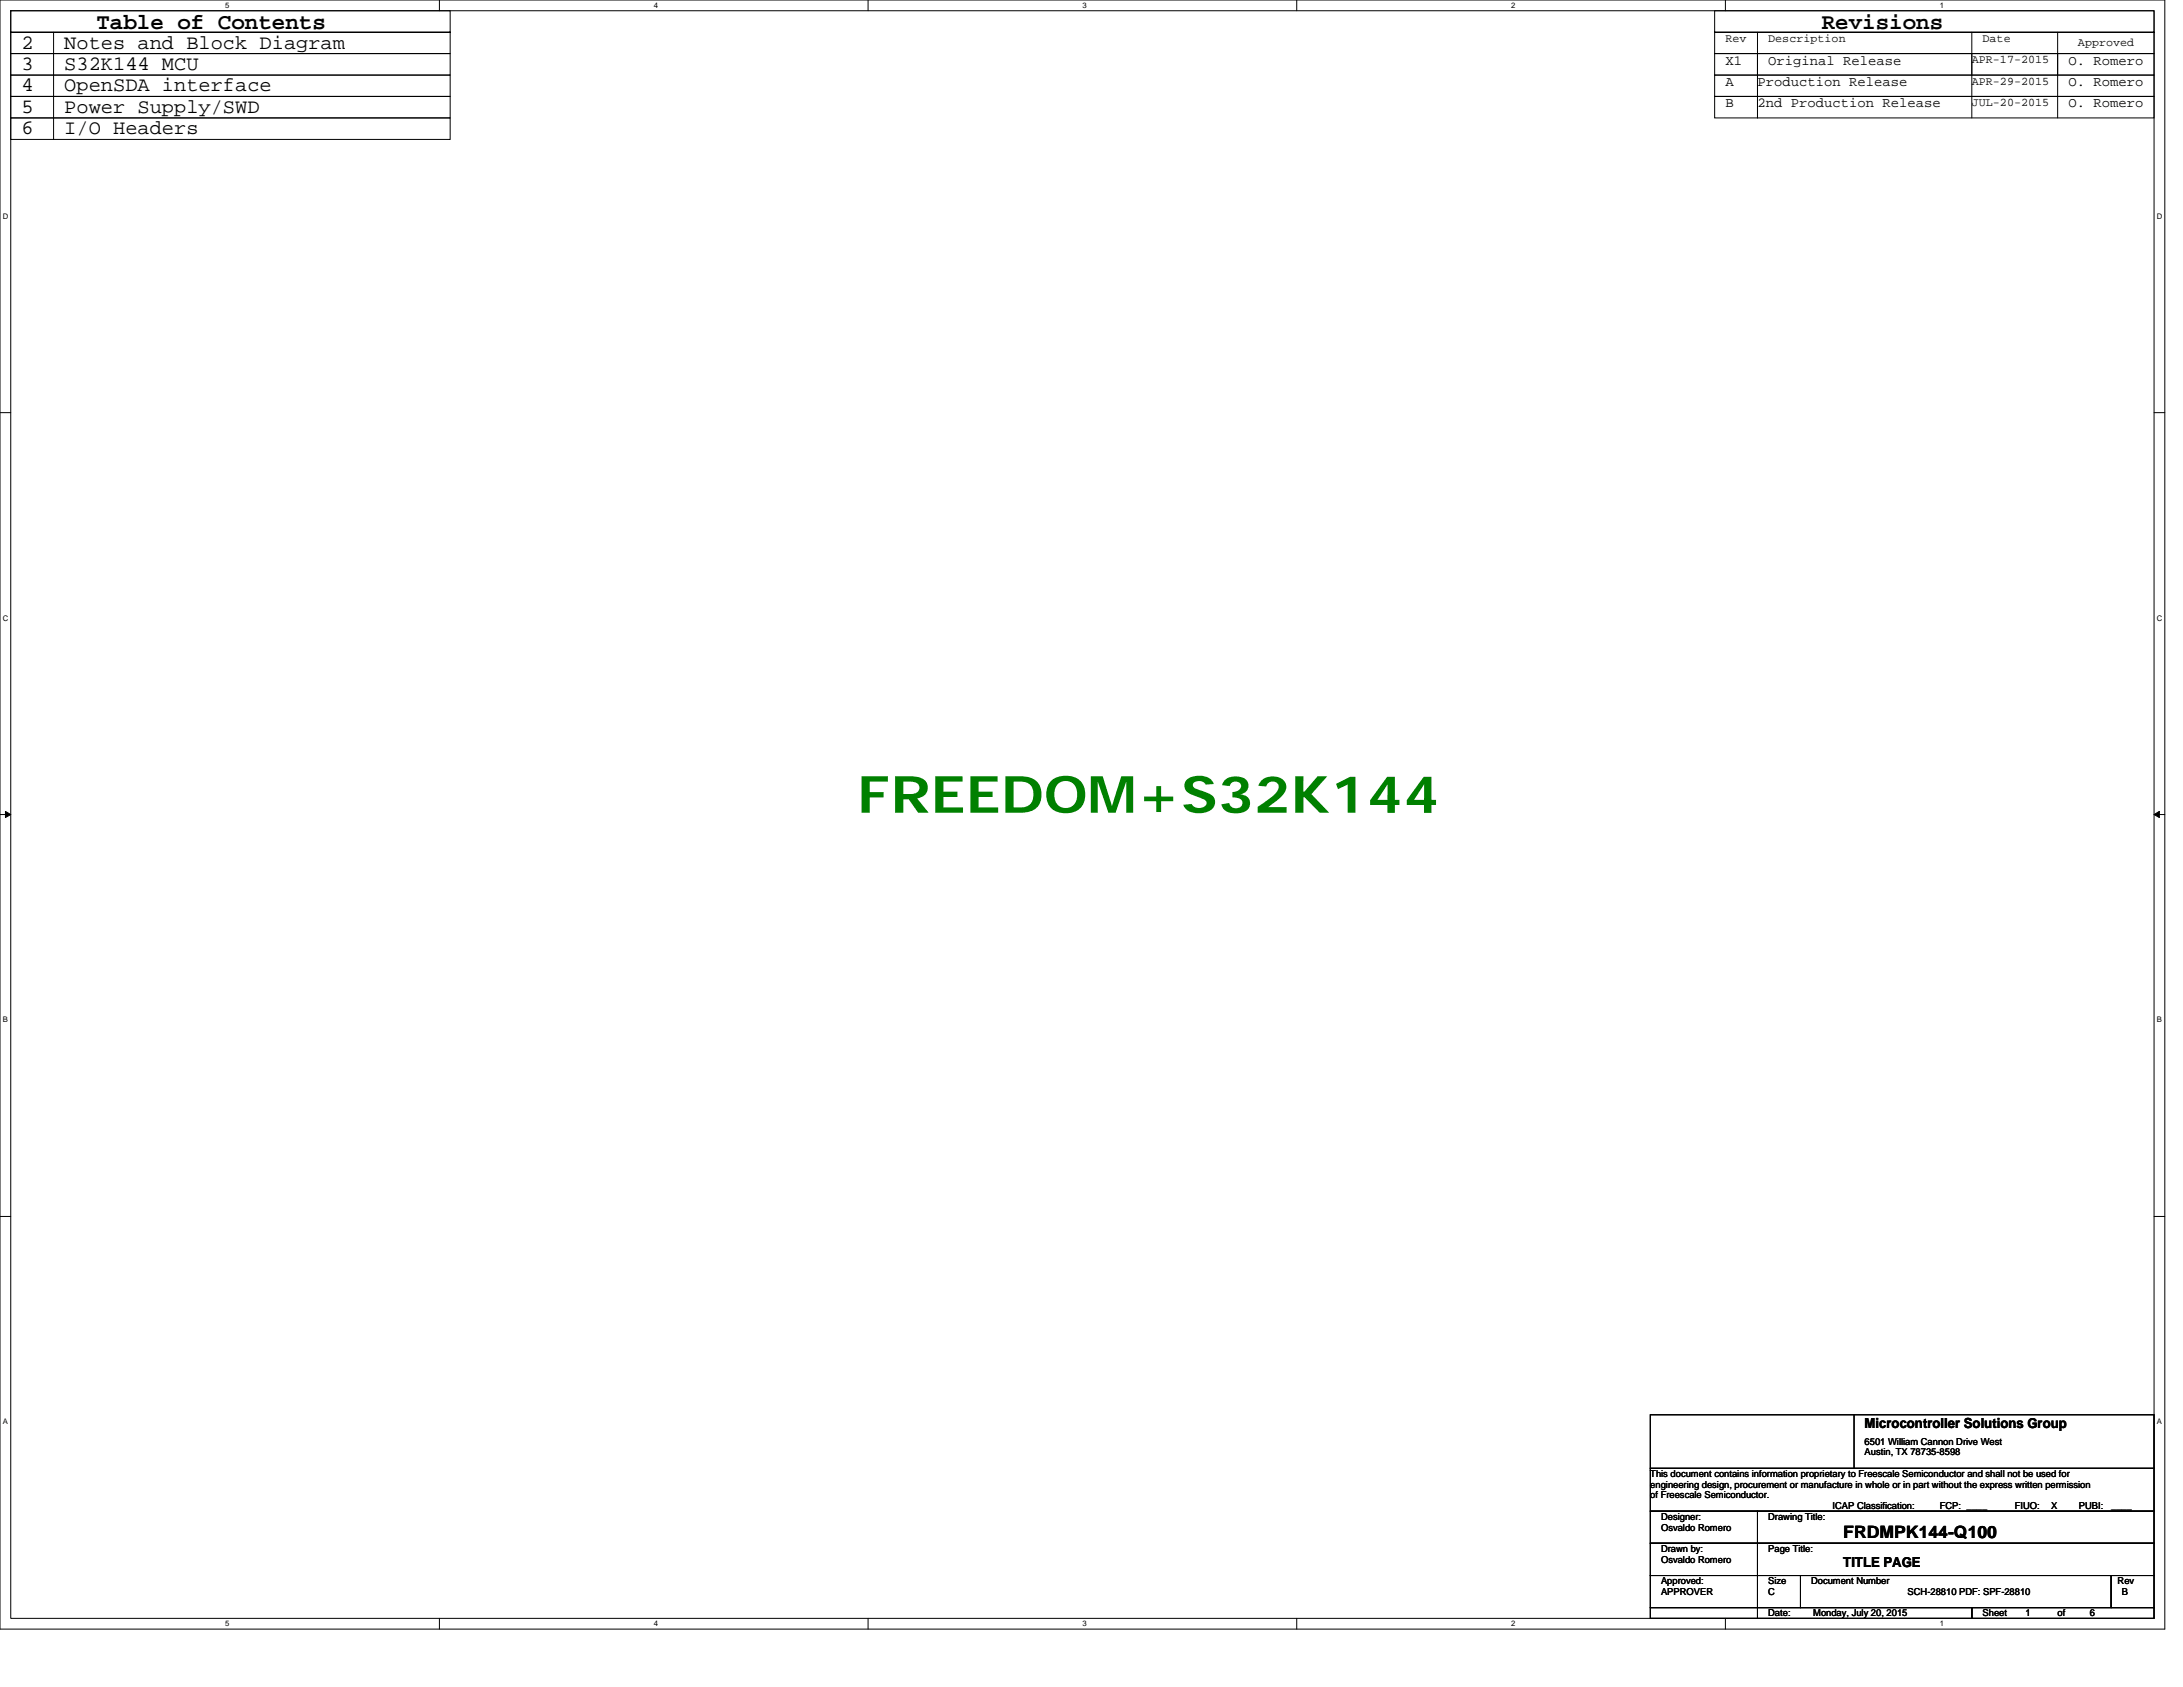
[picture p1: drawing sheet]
<svg xmlns="http://www.w3.org/2000/svg" width="279mm" height="216mm" viewBox="0 0 279 216" stroke-linecap="round" stroke-linejoin="round" font-family="sans-serif">
<defs><g id="words">
<text font-size="6.6" fill="#008000" x="109.7" y="104">FREEDOM+S32K144</text>
<g font-size="2.9">
<text x="12.3" y="3.8">Table of Contents</text>
<text x="233.2" y="3.8">Revisions</text>
</g>
<g font-size="2.6">
<text x="2.8" y="6.2">2</text>
<text x="2.8" y="9">3</text>
<text x="2.8" y="11.7">4</text>
<text x="8.2" y="6.2">Notes and Block Diagram</text>
<text x="8.2" y="9">S32K144 MCU</text>
<text x="8.2" y="11.7">OpenSDA interface</text>
<text x="2.8" y="14.4">5</text>
<text x="2.8" y="17.2">6</text>
<text x="8.2" y="14.4">Power Supply/SWD</text>
<text x="8.2" y="17.2">I/O Headers</text>
</g>
<text font-size="2.2" x="235.9" y="196.8">FRDMPK144-Q100</text>
<g font-size="1.8">
<text x="220.8" y="8.3">X1</text>
<text x="220.8" y="11">A</text>
<text x="224.9" y="11">Production Release</text>
<text x="226.3" y="8.3">Original Release</text>
<text x="264.7" y="11">O. Romero</text>
<text x="264.7" y="8.3">O. Romero</text>
<text x="220.8" y="13.7">B</text>
<text x="224.9" y="13.7">2nd Production Release</text>
<text x="264.7" y="13.7">O. Romero</text>
<text x="238.7" y="182.7">Microcontroller Solutions Group</text>
<text x="235.9" y="200.5">TITLE PAGE</text>
</g>
<g font-size="1.5">
<text x="220.8" y="5.3">Rev</text>
<text x="226.3" y="5.3">Description</text>
<text x="253.7" y="5.3">Date</text>
<text x="266" y="5.9">Approved</text>
<text x="252.4" y="8.1">APR-17-2015</text>
<text x="252.4" y="10.8">APR-29-2015</text>
<text x="252.4" y="13.5">JUL-20-2015</text>
</g>
<g font-size="1.2">
<text x="238.7" y="184.9">6501 William Cannon Drive West</text>
<text x="211.2" y="189">This document contains information proprietary to Freescale Semiconductor and shall not be used for</text>
<text x="211.2" y="190.4">engineering design, procurement or manufacture in whole or in part without the express written permission</text>
<text x="211.2" y="191.8">of Freescale Semiconductor.</text>
<text x="238.7" y="186.2">Austin, TX 78735-8598</text>
<text x="212.6" y="194.5">Designer:</text>
<text x="212.6" y="195.9">Osvaldo Romero</text>
<text x="226.3" y="194.5">Drawing Title:</text>
<text x="234.5" y="193.1">ICAP Classification:</text>
<text x="248.3" y="193.1">FCP: ____</text>
<text x="257.9" y="193.1">FIUO:</text>
<text x="262.5" y="193.1">X</text>
<text x="266.1" y="193.1">PUBI:</text>
<text x="270.2" y="193.1">____</text>
<text x="212.6" y="198.6">Drawn by:</text>
<text x="212.6" y="202.8">Approved:</text>
<text x="212.6" y="200">Osvaldo Romero</text>
<text x="226.3" y="202.8">Size</text>
<text x="226.3" y="198.6">Page Title:</text>
<text x="231.8" y="202.8">Document Number</text>
<text x="271" y="202.8">Rev</text>
<text x="212.6" y="204.1">APPROVER</text>
<text x="226.3" y="206.9">Date:</text>
<text x="226.3" y="204.1">C</text>
<text x="232.1" y="206.9">Monday, July 20, 2015</text>
<text x="244.2" y="204.1">SCH-28810 PDF: SPF-28810</text>
<text x="253.7" y="206.9">Sheet</text>
<text x="259.2" y="206.9">1</text>
<text x="263.4" y="206.9">of</text>
<text x="267.5" y="206.9">6</text>
<text x="271.6" y="204.1">B</text>
</g>
<g font-size="1">
<text x="28.8" y="1">5</text>
<text x="83.7" y="1">4</text>
<text x="138.5" y="1">3</text>
<text x="193.4" y="1">2</text>
<text x="248.3" y="1">1</text>
<text x=".4" y="28">D</text>
<text x="276.1" y="28">D</text>
<text x=".4" y="79.4">C</text>
<text x="276.1" y="79.4">C</text>
<text x=".4" y="130.9">B</text>
<text x="276.1" y="130.9">B</text>
<text x=".4" y="182.3">A</text>
<text x="276.1" y="182.3">A</text>
<text x="28.8" y="208.2">5</text>
<text x="83.7" y="208.2">4</text>
<text x="138.5" y="208.2">3</text>
<text x="193.4" y="208.2">2</text>
<text x="248.3" y="208.2">1</text>
</g>
</g></defs>
<path d="M0 0h277.1v208.5h-277.1zM1.4 1.4h274.3v205.7h-274.3z" fill="none" stroke="#000" stroke-width=".13"/>
<g fill="#fff">
<path d="M28.8 .1h.6v1.1h-.6z"/>
<path d="M28.8 207.3h.6v1.1h-.6z"/>
</g>
<path d="M56.2 0v1.4M56.2 207.1v1.4" fill="none" stroke="#000" stroke-width=".13"/>
<g fill="#fff">
<path d="M83.7 .1h.5v1.1h-.5z"/>
<path d="M83.7 207.3h.5v1.1h-.5z"/>
</g>
<path d="M111.1 0v1.4M111.1 207.1v1.4" fill="none" stroke="#000" stroke-width=".13"/>
<g fill="#fff">
<path d="M138.5 .1h.6v1.1h-.6z"/>
<path d="M138.5 207.3h.6v1.1h-.6z"/>
</g>
<path d="M166 0v1.4M166 207.1v1.4" fill="none" stroke="#000" stroke-width=".13"/>
<g fill="#fff">
<path d="M193.4 .1h.6v1.1h-.6z"/>
<path d="M193.4 207.3h.6v1.1h-.6z"/>
</g>
<path d="M220.8 0v1.4M220.8 207.1v1.4" fill="none" stroke="#000" stroke-width=".13"/>
<g fill="#fff">
<path d="M248.3 .1h.5v1.1h-.5z"/>
<path d="M248.3 207.3h.5v1.1h-.5z"/>
<path d="M.4 27.1h.7v1.1h-.7z"/>
<path d="M276.1 27.1h.7v1.1h-.7z"/>
<path d="M.4 78.5h.7v1.1h-.7z"/>
<path d="M276.1 78.5h.7v1.1h-.7z"/>
</g>
<path d="M0 52.8h1.4M275.7 52.8h1.4" fill="none" stroke="#000" stroke-width=".13"/>
<g fill="#fff">
<path d="M.4 130h.6v1.1h-.6z"/>
<path d="M276.1 130h.6v1.1h-.6z"/>
</g>
<path d="M0 104.2h1.4M275.7 104.2h1.4" fill="none" stroke="#000" stroke-width=".13"/>
<path d="M.7 103.8l.7 .4-.7 .4zM275.7 104.2l.7-.4v.8z" fill="#000" stroke="#000" stroke-width=".13"/>
<g fill="#fff">
<path d="M.4 181.4h.6v1.1h-.6z"/>
<path d="M276.1 181.4h.6v1.1h-.6z"/>
</g>
<g fill="none" stroke="#000" stroke-width=".13">
<path d="M1.4 1.4h56.2v2.7h-56.2zM1.4 4.1h56.2v2.8h-56.2zM1.4 6.9h56.2v2.7h-56.2zM1.4 9.6h56.2v2.7h-56.2zM1.4 12.3h56.2v2.8h-56.2zM1.4 15.1h56.2v2.7h-56.2zM6.9 4.1v13.7M219.5 1.4h56.2v2.7h-56.2zM219.5 4.1h56.2v2.8h-56.2zM219.5 6.9h56.2v2.7h-56.2zM219.5 9.6h56.2v2.7h-56.2zM219.5 12.3h56.2v2.8h-56.2z"/>
<path d="M224.9 4.1v11M252.4 4.1v5.5M252.4 6.9v8.2M263.4 4.1v5.5M263.4 6.9v8.2M0 155.7h1.4M275.7 155.7h1.4M211.2 193.4h13.7v4.1h-13.7zM211.2 197.5h13.7v4.1h-13.7zM211.2 187.9h64.5v5.5h-64.5zM211.2 181.1h64.5v6.8h-64.5zM224.9 193.4h50.8v4.1h-50.8z"/>
<path d="M224.9 197.5h50.8v4.1h-50.8zM237.3 181.1v6.8M211.2 201.6h13.7v4.1h-13.7zM211.2 205.7h13.7v1.4h-13.7zM224.9 201.6h5.5v4.1h-5.5zM224.9 205.7h27.5v1.4h-27.5zM230.4 201.6h39.8v4.1h-39.8zM252.4 205.7h23.3v1.4h-23.3zM270.2 201.6h5.5v4.1h-5.5z"/>
</g>
<use href="#words"/>
</svg>
